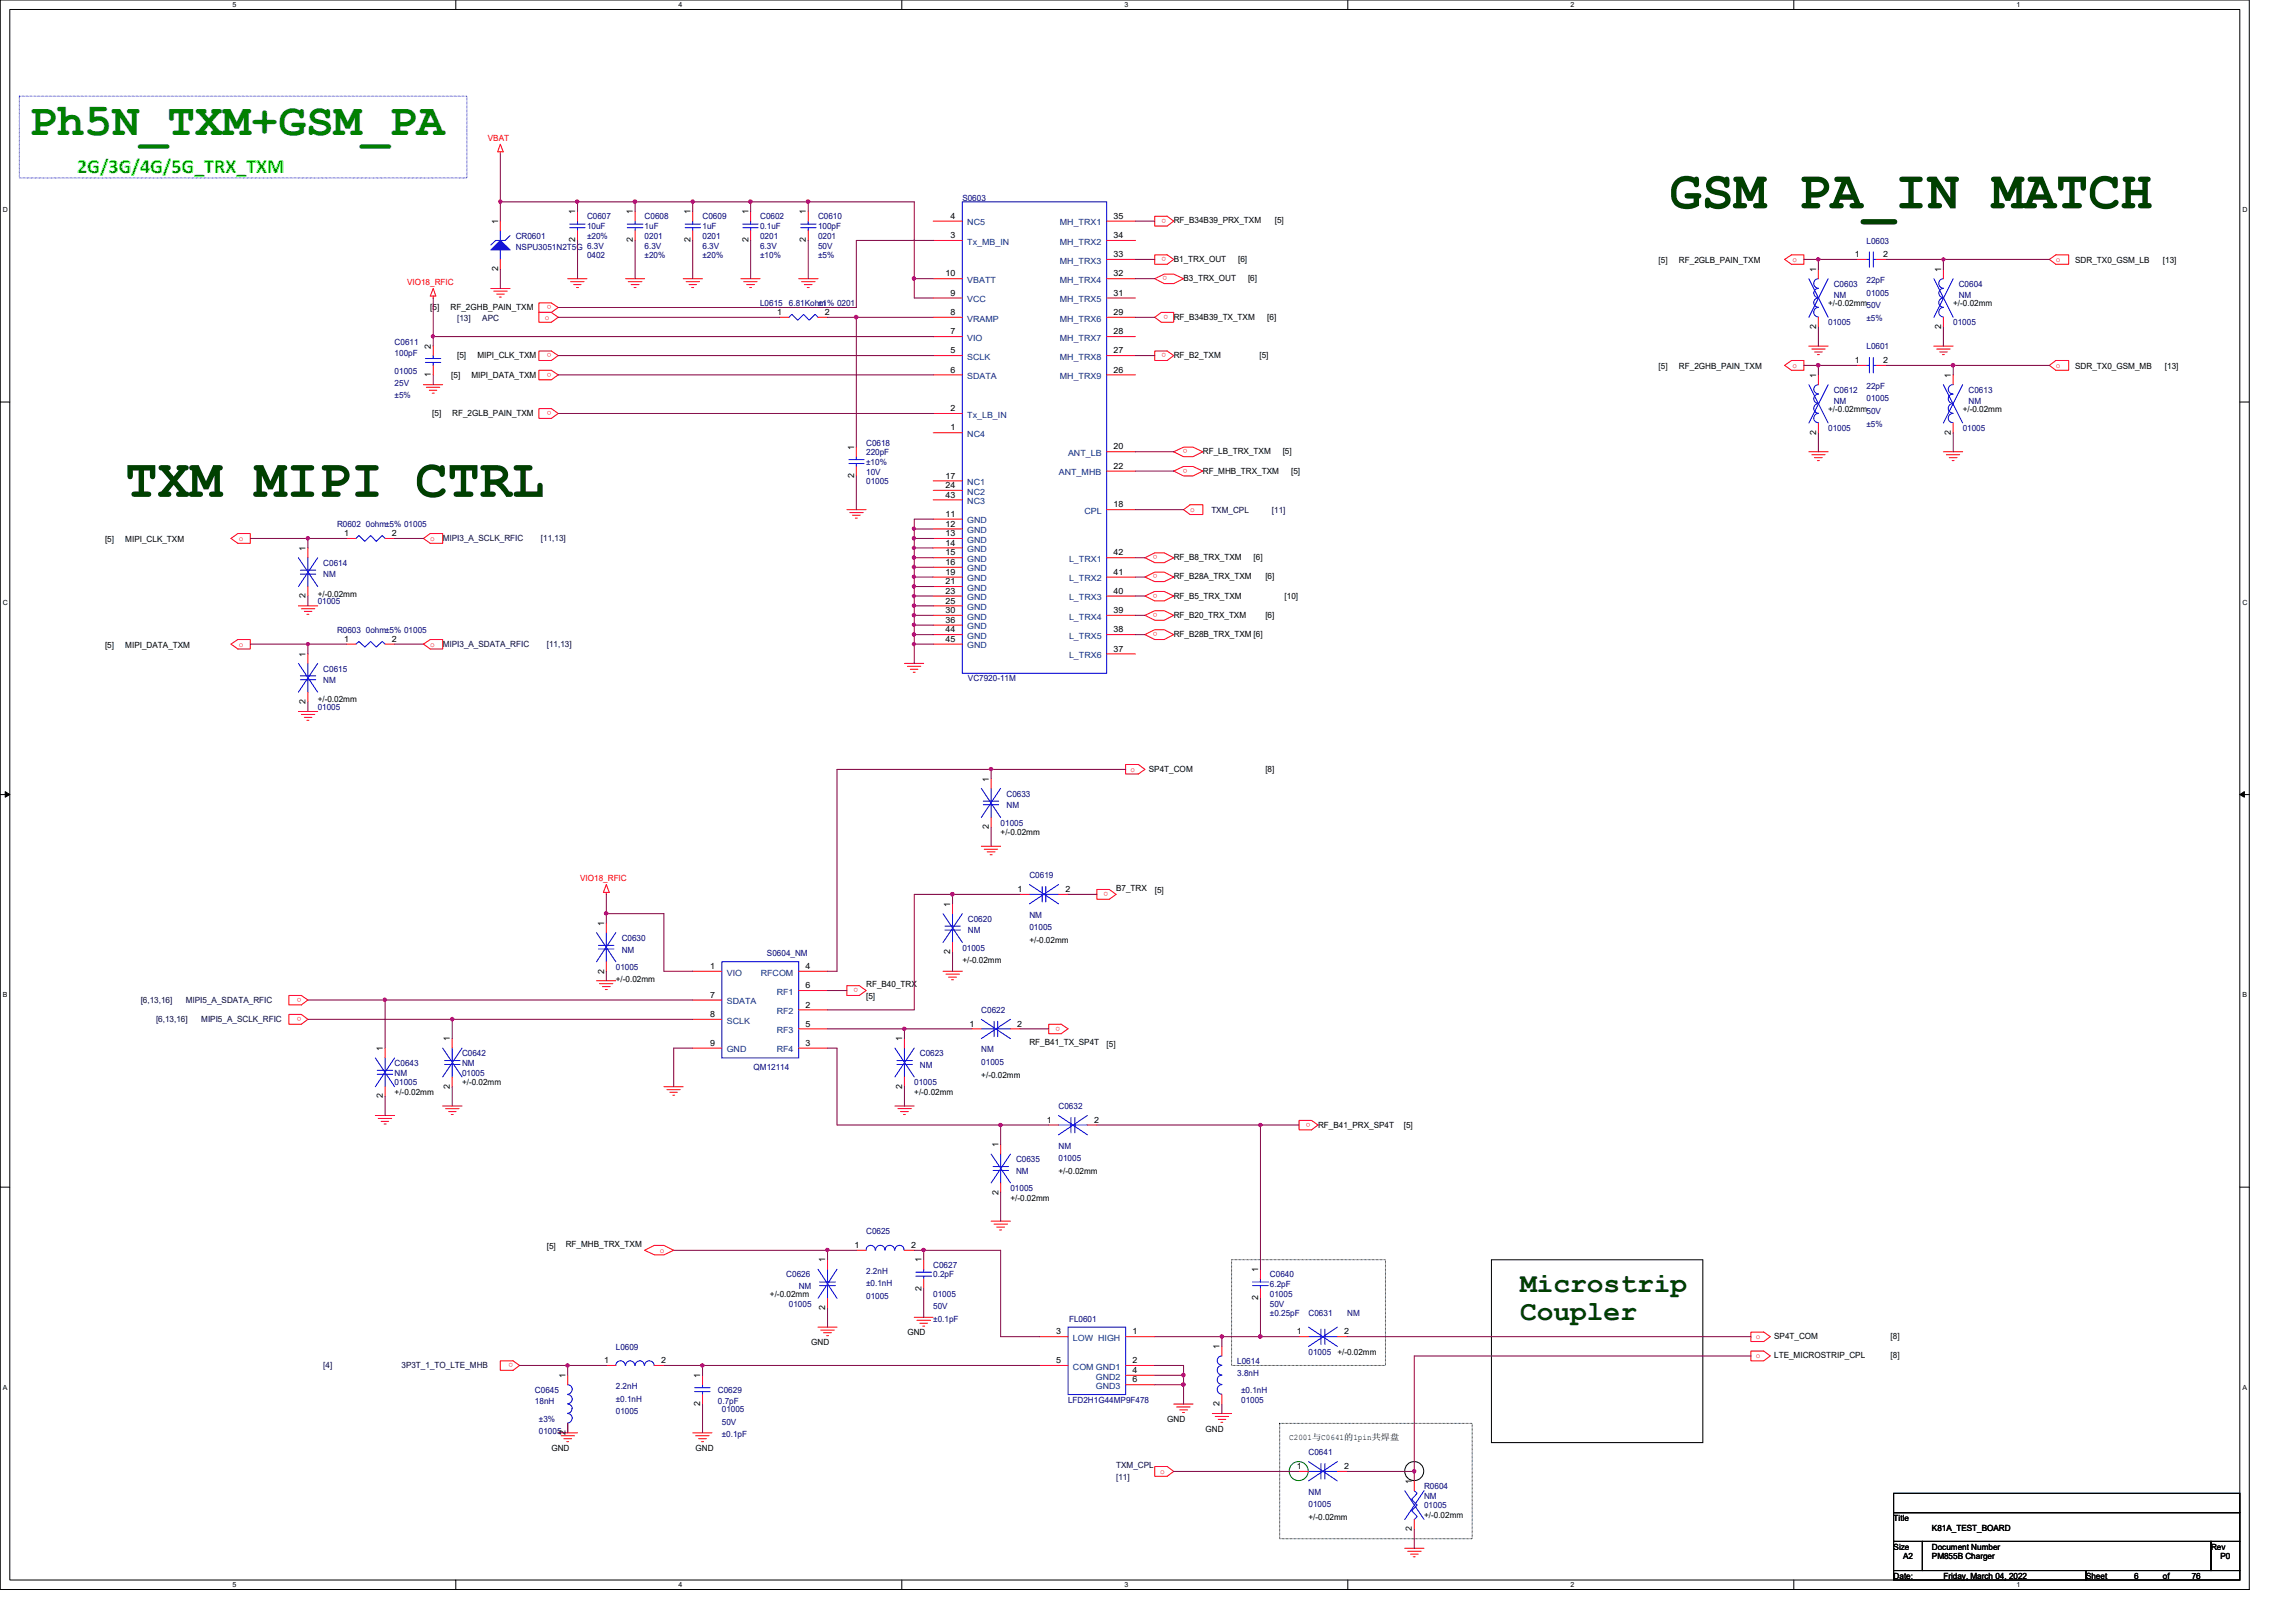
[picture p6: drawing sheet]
<svg xmlns="http://www.w3.org/2000/svg" width="297mm" height="210mm" viewBox="0 0 297 210" stroke-linecap="round" stroke-linejoin="round" font-family="sans-serif">
<defs><g id="words">
<g font-size="6.9" fill="#004000">
<text x="216" y="27">GSM PA_IN MATCH</text>
<text x="16.2" y="64.3">TXM MIPI CTRL</text>
</g>
<text font-size="6" fill="#008000" x="3.8" y="17.5">Ph5N_TXM+GSM_PA</text>
<g font-size="3.6" fill="#004000">
<text x="196.7" y="167.3">Microstrip</text>
<text x="196.7" y="170.9">Coupler</text>
</g>
<text font-size="2.6" fill="#0f0" x="10" y="22.4">2G/3G/4G/5G_TRX_TXM</text>
<g font-size="1.1" fill="#f00">
<text x="63.1" y="18.2">VBAT</text>
<text x="150.9" y="28.3" transform="rotate(180 150.9 28.3)">o</text>
<text x="150.9" y="33.3" transform="rotate(180 150.9 33.3)">o</text>
<text x="151" y="35.8" transform="rotate(180 151 35.8)">o</text>
<text x="231.9" y="33.9">o</text>
<text x="266" y="33.9">o</text>
<text x="52.7" y="36.9">VIO18_RFIC</text>
<text x="70.5" y="41.4">o</text>
<text x="71.3" y="39.5" transform="rotate(180 71.3 39.5)">o</text>
<text x="151.1" y="40.8" transform="rotate(180 151.1 40.8)">o</text>
<text x="71.3" y="45.7" transform="rotate(180 71.3 45.7)">o</text>
<text x="150.9" y="45.7" transform="rotate(180 150.9 45.7)">o</text>
<text x="231.9" y="47.6">o</text>
<text x="266" y="47.6">o</text>
<text x="71.3" y="48.2" transform="rotate(180 71.3 48.2)">o</text>
<text x="71.3" y="53.2" transform="rotate(180 71.3 53.2)">o</text>
<text x="153.6" y="58.2" transform="rotate(180 153.6 58.2)">o</text>
<text x="153.6" y="60.7" transform="rotate(180 153.6 60.7)">o</text>
<text x="30.9" y="70">o</text>
<text x="55.7" y="70">o</text>
<text x="149.7" y="71.9" transform="rotate(180 149.7 71.9)">o</text>
<text x="154" y="66.3">o</text>
<text x="149.7" y="74.3" transform="rotate(180 149.7 74.3)">o</text>
<text x="149.7" y="76.8" transform="rotate(180 149.7 76.8)">o</text>
<text x="30.9" y="83.7">o</text>
<text x="55.7" y="83.7">o</text>
<text x="149.7" y="79.3" transform="rotate(180 149.7 79.3)">o</text>
<text x="149.7" y="81.8" transform="rotate(180 149.7 81.8)">o</text>
<text x="146.3" y="99.9">o</text>
<text x="75.1" y="114">VIO18_RFIC</text>
<text x="143.4" y="115.4" transform="rotate(180 143.4 115.4)">o</text>
<text x="39" y="129.1" transform="rotate(180 39 129.1)">o</text>
<text x="39" y="131.6" transform="rotate(180 39 131.6)">o</text>
<text x="111" y="127.9" transform="rotate(180 111 127.9)">o</text>
<text x="137.2" y="132.8" transform="rotate(180 137.2 132.8)">o</text>
<text x="169.5" y="145.3" transform="rotate(180 169.5 145.3)">o</text>
<text x="85.4" y="162.1">o</text>
<text x="227.2" y="173.3">o</text>
<text x="66.4" y="176.4" transform="rotate(180 66.4 176.4)">o</text>
<text x="227.2" y="175.8">o</text>
<text x="150.1" y="190.7">o</text>
</g>
<g font-size="1.1">
<text x="64.4" y="29" transform="rotate(-90 64.4 29)">1</text>
<text x="74.4" y="27.7" transform="rotate(-90 74.4 27.7)">1</text>
<text x="81.9" y="27.7" transform="rotate(-90 81.9 27.7)">1</text>
<text x="89.3" y="27.7" transform="rotate(-90 89.3 27.7)">1</text>
<text x="96.8" y="27.7" transform="rotate(-90 96.8 27.7)">1</text>
<text x="104.3" y="27.7" transform="rotate(-90 104.3 27.7)">1</text>
<text x="123" y="28.3">4</text>
<text x="144.1" y="28.3">35</text>
<text x="151.8" y="28.9">RF_B34B39_PRX_TXM</text>
<text x="164.9" y="28.9">[5]</text>
<text x="64.4" y="35.1" transform="rotate(-90 64.4 35.1)">2</text>
<text x="74.4" y="31.4" transform="rotate(-90 74.4 31.4)">2</text>
<text x="81.9" y="31.4" transform="rotate(-90 81.9 31.4)">2</text>
<text x="89.3" y="31.4" transform="rotate(-90 89.3 31.4)">2</text>
<text x="96.8" y="31.4" transform="rotate(-90 96.8 31.4)">2</text>
<text x="104.3" y="31.4" transform="rotate(-90 104.3 31.4)">2</text>
<text x="122.3" y="35.8">10</text>
<text x="123" y="30.8">3</text>
<text x="144.1" y="30.8">34</text>
<text x="144.1" y="33.3">33</text>
<text x="144.1" y="35.8">32</text>
<text x="151.8" y="33.9">B1_TRX_OUT</text>
<text x="160.2" y="33.9">[6]</text>
<text x="214.6" y="34">[5]</text>
<text x="217.2" y="34">RF_2GLB_PAIN_TXM</text>
<text x="234.9" y="35.2" transform="rotate(-90 234.9 35.2)">1</text>
<text x="239.9" y="33.3">1</text>
<text x="243.6" y="33.3">2</text>
<text x="251.1" y="35.2" transform="rotate(-90 251.1 35.2)">1</text>
<text x="268.5" y="34">SDR_TX0_GSM_LB</text>
<text x="279.8" y="34">[13]</text>
<text x="55.7" y="40.1">[5]</text>
<text x="58.3" y="40.1">RF_2GHB_PAIN_TXM</text>
<text x="100.5" y="40.8">1</text>
<text x="106.7" y="40.8">2</text>
<text x="123" y="38.3">9</text>
<text x="123" y="40.8">8</text>
<text x="144.1" y="38.3">31</text>
<text x="144.1" y="40.8">29</text>
<text x="151.8" y="41.4">RF_B34B39_TX_TXM</text>
<text x="153.1" y="36.4">B3_TRX_OUT</text>
<text x="161.5" y="36.4">[6]</text>
<text x="164" y="41.4">[6]</text>
<text x="236.5" y="39.6">+/-0.02mm50V</text>
<text x="252.7" y="39.6">+/-0.02mm</text>
<text x="55.8" y="45.1" transform="rotate(-90 55.8 45.1)">2</text>
<text x="59.1" y="46.4">[5]</text>
<text x="61.8" y="46.4">MIPI_CLK_TXM</text>
<text x="123" y="45.7">5</text>
<text x="123" y="43.3">7</text>
<text x="144.1" y="43.3">28</text>
<text x="144.1" y="45.7">27</text>
<text x="151.8" y="46.4">RF_B2_TXM</text>
<text x="162.9" y="46.4">[5]</text>
<text x="214.6" y="47.7">[5]</text>
<text x="217.2" y="47.7">RF_2GHB_PAIN_TXM</text>
<text x="234.9" y="42.6" transform="rotate(-90 234.9 42.6)">2</text>
<text x="239.9" y="47">1</text>
<text x="243.6" y="47">2</text>
<text x="251.1" y="42.6" transform="rotate(-90 251.1 42.6)">2</text>
<text x="268.5" y="47.7">SDR_TX0_GSM_MB</text>
<text x="280.1" y="47.7">[13]</text>
<text x="55.8" y="48.8" transform="rotate(-90 55.8 48.8)">1</text>
<text x="55.9" y="53.8">[5]</text>
<text x="58.4" y="48.9">[5]</text>
<text x="58.5" y="53.8">RF_2GLB_PAIN_TXM</text>
<text x="61" y="48.9">MIPI_DATA_TXM</text>
<text x="123" y="53.2">2</text>
<text x="123" y="48.2">6</text>
<text x="144.1" y="48.2">26</text>
<text x="235" y="48.9" transform="rotate(-90 235 48.9)">1</text>
<text x="236.5" y="53.3">+/-0.02mm50V</text>
<text x="252.4" y="48.9" transform="rotate(-90 252.4 48.9)">1</text>
<text x="253.9" y="53.3">+/-0.02mm</text>
<text x="110.5" y="58.2" transform="rotate(-90 110.5 58.2)">1</text>
<text x="123" y="55.7">1</text>
<text x="144.1" y="58.2">20</text>
<text x="155.6" y="58.8">RF_LB_TRX_TXM</text>
<text x="165.9" y="58.8">[5]</text>
<text x="235" y="56.3" transform="rotate(-90 235 56.3)">2</text>
<text x="252.4" y="56.3" transform="rotate(-90 252.4 56.3)">2</text>
<text x="110.5" y="61.9" transform="rotate(-90 110.5 61.9)">2</text>
<text x="122.3" y="61.9">17</text>
<text x="122.3" y="63.2">24</text>
<text x="122.3" y="64.4">43</text>
<text x="144.1" y="60.7">22</text>
<text x="144.1" y="65.7">18</text>
<text x="155.6" y="61.3">RF_MHB_TRX_TXM</text>
<text x="167" y="61.3">[5]</text>
<text x="13.6" y="70.1">[5]</text>
<text x="16.2" y="70.1">MIPI_CLK_TXM</text>
<text x="39.5" y="71.3" transform="rotate(-90 39.5 71.3)">1</text>
<text x="44.5" y="69.4">1</text>
<text x="50.7" y="69.4">2</text>
<text x="122.3" y="68.2">12</text>
<text x="122.3" y="69.4">13</text>
<text x="122.3" y="70.6">14</text>
<text x="122.3" y="71.9">15</text>
<text x="122.3" y="66.9">11</text>
<text x="144.1" y="71.9">42</text>
<text x="39.5" y="77.4" transform="rotate(-90 39.5 77.4)">2</text>
<text x="41.1" y="77.2">+/-0.02mm</text>
<text x="122.3" y="73.1">16</text>
<text x="122.3" y="74.4">19</text>
<text x="122.3" y="75.6">21</text>
<text x="122.3" y="76.8">23</text>
<text x="144.1" y="74.4">41</text>
<text x="144.1" y="76.8">40</text>
<text x="151.8" y="72.5">RF_B8_TRX_TXM</text>
<text x="151.8" y="75">RF_B28A_TRX_TXM</text>
<text x="151.8" y="77.5">RF_B5_TRX_TXM</text>
<text x="162.2" y="72.5">[6]</text>
<text x="163.7" y="75">[6]</text>
<text x="166.2" y="77.5">[10]</text>
<text x="13.6" y="83.8">[5]</text>
<text x="16.2" y="83.8">MIPI_DATA_TXM</text>
<text x="44.5" y="83.1">1</text>
<text x="50.7" y="83.1">2</text>
<text x="122.3" y="78.1">25</text>
<text x="122.3" y="79.3">30</text>
<text x="122.3" y="80.6">36</text>
<text x="122.3" y="81.8">44</text>
<text x="122.3" y="83.1">45</text>
<text x="144.1" y="79.3">39</text>
<text x="144.1" y="81.8">38</text>
<text x="151.8" y="80">RF_B20_TRX_TXM</text>
<text x="151.8" y="82.4">RF_B28B_TRX_TXM [6]</text>
<text x="163.7" y="80">[6]</text>
<text x="39.5" y="85" transform="rotate(-90 39.5 85)">1</text>
<text x="144.1" y="84.3">37</text>
<text x="39.5" y="91.1" transform="rotate(-90 39.5 91.1)">2</text>
<text x="41.1" y="90.9">+/-0.02mm</text>
<text x="127.9" y="101.1" transform="rotate(-90 127.9 101.1)">1</text>
<text x="148.6" y="99.9">SP4T_COM</text>
<text x="163.7" y="99.9">[8]</text>
<text x="127.9" y="107.3" transform="rotate(-90 127.9 107.3)">2</text>
<text x="129.5" y="108.1">+/-0.02mm</text>
<text x="78.1" y="119.8" transform="rotate(-90 78.1 119.8)">1</text>
<text x="122.9" y="117.3" transform="rotate(-90 122.9 117.3)">1</text>
<text x="131.7" y="115.4">1</text>
<text x="137.8" y="115.4">2</text>
<text x="144.4" y="115.3">B7_TRX</text>
<text x="149.4" y="115.5">[5]</text>
<text x="78.1" y="126" transform="rotate(-90 78.1 126)">2</text>
<text x="91.9" y="125.4">1</text>
<text x="104.2" y="125.4">4</text>
<text x="122.9" y="123.5" transform="rotate(-90 122.9 123.5)">2</text>
<text x="124.5" y="124.6">+/-0.02mm</text>
<text x="133.2" y="122">+/-0.02mm</text>
<text x="79.7" y="127.1">+/-0.02mm</text>
<text x="91.9" y="129.1">7</text>
<text x="91.9" y="131.6">8</text>
<text x="104.2" y="130.4">2</text>
<text x="104.2" y="127.9">6</text>
<text x="112.1" y="127.8">RF_B40_TRX</text>
<text x="112.1" y="129.2">[5]</text>
<text x="49.5" y="136" transform="rotate(-90 49.5 136)">1</text>
<text x="58.2" y="134.7" transform="rotate(-90 58.2 134.7)">1</text>
<text x="91.9" y="135.3">9</text>
<text x="104.2" y="135.3">3</text>
<text x="104.2" y="132.8">5</text>
<text x="116.7" y="134.7" transform="rotate(-90 116.7 134.7)">1</text>
<text x="125.4" y="132.8">1</text>
<text x="131.6" y="132.8">2</text>
<text x="133.2" y="135.2">RF_B41_TX_SP4T</text>
<text x="143.2" y="135.5">[5]</text>
<text x="49.5" y="142.2" transform="rotate(-90 49.5 142.2)">2</text>
<text x="51.1" y="141.7">+/-0.02mm</text>
<text x="58.2" y="140.9" transform="rotate(-90 58.2 140.9)">2</text>
<text x="59.8" y="140.4">+/-0.02mm</text>
<text x="116.7" y="140.9" transform="rotate(-90 116.7 140.9)">2</text>
<text x="118.3" y="141.7">+/-0.02mm</text>
<text x="127" y="139.4">+/-0.02mm</text>
<text x="129.2" y="148.5" transform="rotate(-90 129.2 148.5)">1</text>
<text x="135.4" y="145.3">1</text>
<text x="141.6" y="145.3">2</text>
<text x="170.5" y="145.9">RF_B41_PRX_SP4T</text>
<text x="181.6" y="145.9">[5]</text>
<text x="129.2" y="154.6" transform="rotate(-90 129.2 154.6)">2</text>
<text x="130.7" y="155.4">+/-0.02mm</text>
<text x="136.9" y="151.9">+/-0.02mm</text>
<text x="70.7" y="161.6">[5]</text>
<text x="73.2" y="161.3">RF_MHB_TRX_TXM</text>
<text x="110.5" y="161.5">1</text>
<text x="117.9" y="161.5">2</text>
<text x="99.6" y="167.8">+/-0.02mm</text>
<text x="106.8" y="163.4" transform="rotate(-90 106.8 163.4)">1</text>
<text x="119.2" y="167.1" transform="rotate(-90 119.2 167.1)">2</text>
<text x="119.2" y="163.4" transform="rotate(-90 119.2 163.4)">1</text>
<text x="162.8" y="164.6" transform="rotate(-90 162.8 164.6)">1</text>
<text x="106.8" y="169.5" transform="rotate(-90 106.8 169.5)">2</text>
<text x="117.4" y="172.8">GND</text>
<text x="136.7" y="172.7">3</text>
<text x="146.5" y="172.7">1</text>
<text x="162.8" y="168.3" transform="rotate(-90 162.8 168.3)">2</text>
<text x="167.8" y="172.7">1</text>
<text x="173.9" y="172.7">2</text>
<text x="229.5" y="173.3">SP4T_COM</text>
<text x="244.6" y="173.3">[8]</text>
<text x="73.2" y="178.3" transform="rotate(-90 73.2 178.3)">1</text>
<text x="78.1" y="176.4">1</text>
<text x="85.6" y="176.4">2</text>
<text x="90.6" y="178.3" transform="rotate(-90 90.6 178.3)">1</text>
<text x="104.9" y="174">GND</text>
<text x="136.7" y="176.4">5</text>
<text x="146.5" y="176.4">2</text>
<text x="146.5" y="177.7">4</text>
<text x="146.5" y="178.9">6</text>
<text x="157.8" y="174.6" transform="rotate(-90 157.8 174.6)">1</text>
<text x="173" y="175.3">+/-0.02mm</text>
<text x="229.5" y="175.8">LTE_MICROSTRIP_CPL</text>
<text x="244.6" y="175.8">[8]</text>
<text x="73.2" y="185.7" transform="rotate(-90 73.2 185.7)">2</text>
<text x="90.6" y="182" transform="rotate(-90 90.6 182)">2</text>
<text x="151" y="184">GND</text>
<text x="156" y="185.3">GND</text>
<text x="157.8" y="182" transform="rotate(-90 157.8 182)">2</text>
<text x="71.3" y="187.7">GND</text>
<text x="90" y="187.7">GND</text>
<text x="166.8" y="186.4">C2001与C0641的1pin共共共</text>
<text x="167.8" y="190.1">1</text>
<text x="173.9" y="190.1">2</text>
<text x="169.3" y="196.7">+/-0.02mm</text>
<text x="182.7" y="192" transform="rotate(-90 182.7 192)">1</text>
<text x="184.2" y="196.4">+/-0.02mm</text>
<text x="245" y="196.8">Title</text>
<text x="182.7" y="198.2" transform="rotate(-90 182.7 198.2)">2</text>
<text x="245" y="200.5">Size</text>
<text x="246.2" y="201.8">A2</text>
<text x="249.9" y="200.5">Document Number</text>
<text x="249.9" y="201.8">PM855B Charger</text>
<text x="249.9" y="198.1">K81A_TEST_BOARD</text>
<text x="286" y="200.5">Rev</text>
<text x="287.3" y="201.8">P0</text>
<text x="245" y="204.3">Date:</text>
<text x="251.4" y="204.3">Friday, March 04, 2022</text>
<text x="269.9" y="204.3">Sheet</text>
<text x="276.1" y="204.3">6</text>
<text x="279.8" y="204.3">of</text>
<text x="283.5" y="204.3">76</text>
</g>
<g font-size="1.1" fill="#000080">
<text x="75.9" y="28.4">C0607</text>
<text x="75.9" y="29.7">10uF</text>
<text x="83.4" y="28.4">C0608</text>
<text x="83.4" y="29.7">1uF</text>
<text x="90.9" y="28.4">C0609</text>
<text x="90.9" y="29.7">1uF</text>
<text x="98.3" y="28.4">C0602</text>
<text x="98.3" y="29.7">0.1uF</text>
<text x="105.8" y="28.4">C0610</text>
<text x="105.8" y="29.7">100pF</text>
<text x="124.5" y="25.9">S0603</text>
<text x="66.7" y="30.9">CR0601</text>
<text x="66.7" y="32.4">NSPU3051N2T5G 6.3V</text>
<text x="75.9" y="33.4">0402</text>
<text x="75.9" y="30.9">±20%</text>
<text x="83.4" y="30.9">0201</text>
<text x="83.4" y="32.2">6.3V</text>
<text x="83.4" y="33.4">±20%</text>
<text x="90.9" y="30.9">0201</text>
<text x="90.9" y="32.2">6.3V</text>
<text x="90.9" y="33.4">±20%</text>
<text x="98.3" y="30.9">0201</text>
<text x="98.3" y="32.2">6.3V</text>
<text x="98.3" y="33.4">±10%</text>
<text x="105.8" y="30.9">0201</text>
<text x="105.8" y="32.2">50V</text>
<text x="105.8" y="33.4">±5%</text>
<text x="241.5" y="31.5">L0603</text>
<text x="98.3" y="39.6">L0615</text>
<text x="102.1" y="39.6">6.81Kohm</text>
<text x="105.8" y="39.6">±1% 0201</text>
<text x="237.2" y="37.1">C0603</text>
<text x="237.2" y="38.6">NM</text>
<text x="241.5" y="36.6">22pF</text>
<text x="241.5" y="38.3">01005</text>
<text x="241.5" y="41.5">±5%</text>
<text x="253.4" y="37.1">C0604</text>
<text x="253.4" y="38.6">NM</text>
<text x="51.1" y="44.6">C0611</text>
<text x="51.1" y="46.1">100pF</text>
<text x="236.5" y="42.1">01005</text>
<text x="241.5" y="45.2">L0601</text>
<text x="252.7" y="42.1">01005</text>
<text x="51.1" y="48.3">01005</text>
<text x="51.1" y="50">25V</text>
<text x="51.1" y="51.6">±5%</text>
<text x="237.2" y="50.8">C0612</text>
<text x="237.2" y="52.3">NM</text>
<text x="241.5" y="50.3">22pF</text>
<text x="241.5" y="51.9">01005</text>
<text x="254.7" y="50.8">C0613</text>
<text x="254.7" y="52.3">NM</text>
<text x="112.1" y="57.7">C0618</text>
<text x="112.1" y="58.9">220pF</text>
<text x="236.5" y="55.8">01005</text>
<text x="241.5" y="55.2">±5%</text>
<text x="253.9" y="55.8">01005</text>
<text x="112.1" y="62.7">01005</text>
<text x="112.1" y="61.4">10V</text>
<text x="112.1" y="60.2">±10%</text>
<text x="43.6" y="68.2">R0602 0ohm±5% 01005</text>
<text x="41.8" y="73.2">C0614</text>
<text x="41.8" y="74.7">NM</text>
<text x="41.1" y="78.2">01005</text>
<text x="43.6" y="82">R0603 0ohm±5% 01005</text>
<text x="41.8" y="86.9">C0615</text>
<text x="41.8" y="88.4">NM</text>
<text x="125.2" y="88.2">VC7920-11M</text>
<text x="41.1" y="91.9">01005</text>
<text x="129.5" y="106.8">01005</text>
<text x="130.2" y="103.1">C0633</text>
<text x="130.2" y="104.6">NM</text>
<text x="133.2" y="113.7">C0619</text>
<text x="125.2" y="119.3">C0620</text>
<text x="133.2" y="118.8">NM</text>
<text x="79.7" y="125.5">01005</text>
<text x="80.4" y="121.8">C0630</text>
<text x="80.4" y="123.3">NM</text>
<text x="99.2" y="123.7">S0604_NM</text>
<text x="124.5" y="123">01005</text>
<text x="125.2" y="120.8">NM</text>
<text x="133.2" y="120.4">01005</text>
<text x="127" y="131.1">C0622</text>
<text x="51.1" y="138">C0643</text>
<text x="59.8" y="136.7">C0642</text>
<text x="59.8" y="138">NM</text>
<text x="119" y="136.7">C0623</text>
<text x="127" y="136.2">NM</text>
<text x="127" y="137.8">01005</text>
<text x="51.1" y="139.2">NM</text>
<text x="51.1" y="140.4">01005</text>
<text x="59.8" y="139.2">01005</text>
<text x="97.5" y="138.4">QM12114</text>
<text x="118.3" y="140.4">01005</text>
<text x="119" y="138.2">NM</text>
<text x="136.9" y="143.6">C0632</text>
<text x="136.9" y="148.6">NM</text>
<text x="130.7" y="154.1">01005</text>
<text x="131.4" y="150.4">C0635</text>
<text x="131.4" y="151.9">NM</text>
<text x="136.9" y="150.3">01005</text>
<text x="112.1" y="159.7">C0625</text>
<text x="101.7" y="165.3">C0626</text>
<text x="103.3" y="166.8">NM</text>
<text x="112.1" y="164.8">2.2nH</text>
<text x="112.1" y="166.5">±0.1nH</text>
<text x="120.7" y="164.1">C0627</text>
<text x="120.7" y="165.3">0.2pF</text>
<text x="120.7" y="167.8">01005</text>
<text x="164.3" y="165.3">C0640</text>
<text x="164.3" y="166.6">6.2pF</text>
<text x="164.3" y="167.8">01005</text>
<text x="102.1" y="169.1">01005</text>
<text x="112.1" y="168.1">01005</text>
<text x="120.7" y="169.4">50V</text>
<text x="120.7" y="171.1">±0.1pF</text>
<text x="138.3" y="171.1">FL0601</text>
<text x="164.3" y="169.1">50V</text>
<text x="164.3" y="170.3">±0.25pF</text>
<text x="169.3" y="170.3">C0631</text>
<text x="174.3" y="170.3">NM</text>
<text x="79.7" y="174.7">L0609</text>
<text x="79.7" y="179.8">2.2nH</text>
<text x="160.1" y="176.5">L0614</text>
<text x="160.1" y="178">3.8nH</text>
<text x="169.3" y="175.3">01005</text>
<text x="69.2" y="180.3">C0645</text>
<text x="69.2" y="181.7">18nH</text>
<text x="69.7" y="184">±3%</text>
<text x="69.7" y="185.6">01005</text>
<text x="79.7" y="181.4">±0.1nH</text>
<text x="79.7" y="183">01005</text>
<text x="92.9" y="180.3">C0629</text>
<text x="92.9" y="181.7">0.7pF</text>
<text x="93.4" y="182.8">01005</text>
<text x="93.4" y="184.4">50V</text>
<text x="93.4" y="186">±0.1pF</text>
<text x="138.2" y="181.5">LFD2H1G44MP9F478</text>
<text x="160.6" y="180.3">±0.1nH</text>
<text x="160.6" y="181.5">01005</text>
<text x="169.3" y="188.3">C0641</text>
<text x="169.3" y="193.5">NM</text>
<text x="169.3" y="195.1">01005</text>
<text x="184.2" y="192.7">R0604</text>
<text x="184.2" y="194">NM</text>
<text x="184.2" y="195.2">01005</text>
</g>
<g font-size="1.1" fill="#004080">
<text x="125.1" y="29.2">NC5</text>
<text x="137.1" y="29.2">MH_TRX1</text>
<text x="125.1" y="31.7">Tx_MB_IN</text>
<text x="137.1" y="31.7">MH_TRX2</text>
<text x="137.1" y="34.1">MH_TRX3</text>
<text x="125.1" y="36.6">VBATT</text>
<text x="125.1" y="39.1">VCC</text>
<text x="125.1" y="41.6">VRAMP</text>
<text x="137.1" y="36.6">MH_TRX4</text>
<text x="137.1" y="39.1">MH_TRX5</text>
<text x="137.1" y="41.6">MH_TRX6</text>
<text x="125.1" y="46.6">SCLK</text>
<text x="125.1" y="44.1">VIO</text>
<text x="137.1" y="44.1">MH_TRX7</text>
<text x="137.1" y="46.6">MH_TRX8</text>
<text x="125.1" y="49.1">SDATA</text>
<text x="137.1" y="49.1">MH_TRX9</text>
<text x="125.1" y="54.1">Tx_LB_IN</text>
<text x="125.1" y="56.6">NC4</text>
<text x="138.2" y="59">ANT_LB</text>
<text x="125.1" y="62.8">NC1</text>
<text x="125.1" y="64">NC2</text>
<text x="125.1" y="65.2">NC3</text>
<text x="137" y="61.5">ANT_MHB</text>
<text x="125.1" y="69">GND</text>
<text x="125.1" y="70.2">GND</text>
<text x="125.1" y="71.5">GND</text>
<text x="125.1" y="67.7">GND</text>
<text x="140.3" y="66.5">CPL</text>
<text x="125.1" y="72.7">GND</text>
<text x="125.1" y="74">GND</text>
<text x="125.1" y="75.2">GND</text>
<text x="125.1" y="76.5">GND</text>
<text x="125.1" y="77.7">GND</text>
<text x="138.3" y="72.7">L_TRX1</text>
<text x="138.3" y="75.2">L_TRX2</text>
<text x="138.3" y="77.7">L_TRX3</text>
<text x="125.1" y="79">GND</text>
<text x="125.1" y="80.2">GND</text>
<text x="125.1" y="81.4">GND</text>
<text x="125.1" y="82.7">GND</text>
<text x="125.1" y="83.9">GND</text>
<text x="138.3" y="80.2">L_TRX4</text>
<text x="138.3" y="82.7">L_TRX5</text>
<text x="138.3" y="85.2">L_TRX6</text>
<text x="94" y="126.2">VIO</text>
<text x="94" y="130">SDATA</text>
<text x="98.4" y="126.2">RFCOM</text>
<text x="100.5" y="131.2">RF2</text>
<text x="100.5" y="128.7">RF1</text>
<text x="94" y="132.5">SCLK</text>
<text x="94" y="136.2">GND</text>
<text x="100.5" y="136.2">RF4</text>
<text x="100.5" y="133.7">RF3</text>
<text x="138.8" y="173.5">LOW HIGH</text>
<text x="138.8" y="177.3">COM GND1</text>
<text x="141.8" y="178.5">GND2</text>
<text x="141.8" y="179.8">GND3</text>
</g>
<g font-size="1.1" fill="#000040">
<text x="59.1" y="41.5">[13]</text>
<text x="62.4" y="41.5">APC</text>
<text x="57.3" y="70">MIPI3_A_SCLK_RFIC</text>
<text x="70" y="70">[11,13]</text>
<text x="156.7" y="66.4">TXM_CPL</text>
<text x="164.5" y="66.4">[11]</text>
<text x="57.3" y="83.7">MIPI3_A_SDATA_RFIC</text>
<text x="70.7" y="83.7">[11,13]</text>
<text x="18.2" y="129.8">[6,13,16]</text>
<text x="24" y="129.8">MIPI5_A_SDATA_RFIC</text>
<text x="20.2" y="132.2">[6,13,16]</text>
<text x="26" y="132.2">MIPI5_A_SCLK_RFIC</text>
<text x="41.8" y="177">[4]</text>
<text x="51.9" y="177">3P3T_1_TO_LTE_MHB</text>
<text x="144.4" y="190">TXM_CPL</text>
<text x="144.4" y="191.5">[11]</text>
</g>
<g font-size=".9">
<text x="30.1" y=".9">5</text>
<text x="87.8" y=".9">4</text>
<text x="145.5" y=".9">3</text>
<text x="203.2" y=".9">2</text>
<text x="260.9" y=".9">1</text>
<text x=".4" y="27.4">D</text>
<text x="290.1" y="27.4">D</text>
<text x=".4" y="78.2">C</text>
<text x="290.1" y="78.2">C</text>
<text x=".4" y="129">B</text>
<text x="290.1" y="129">B</text>
<text x=".4" y="179.8">A</text>
<text x="290.1" y="179.8">A</text>
<text x="30.1" y="205.4">5</text>
<text x="87.8" y="205.4">4</text>
<text x="145.5" y="205.4">3</text>
<text x="203.2" y="205.4">2</text>
<text x="260.9" y="205.4">1</text>
</g>
</g></defs>
<path d="M0 0h291v205.7h-291zM1.3 1.2h288.5v203.3h-288.5z" fill="none" stroke="#000" stroke-width=".13"/>
<g fill="#fff">
<path d="M30.1 .1h.5v1h-.5z"/>
<path d="M30.1 204.6h.5v1h-.5z"/>
</g>
<path d="M59 0v1.2M59 204.5v1.2" fill="none" stroke="#000" stroke-width=".13"/>
<g fill="#fff">
<path d="M87.8 .1h.5v1h-.5z"/>
<path d="M87.8 204.6h.5v1h-.5z"/>
</g>
<path d="M116.7 0v1.2M116.7 204.5v1.2" fill="none" stroke="#000" stroke-width=".13"/>
<g fill="#fff">
<path d="M145.5 .1h.5v1h-.5z"/>
<path d="M145.5 204.6h.5v1h-.5z"/>
</g>
<path d="M174.4 0v1.2M174.4 204.5v1.2" fill="none" stroke="#000" stroke-width=".13"/>
<g fill="#fff">
<path d="M203.2 .1h.5v1h-.5z"/>
<path d="M203.2 204.6h.5v1h-.5z"/>
</g>
<path d="M232.1 0v1.2M232.1 204.5v1.2" fill="none" stroke="#000" stroke-width=".13"/>
<g fill="#fff">
<path d="M260.9 .1h.5v1h-.5z"/>
<path d="M260.9 204.6h.5v1h-.5z"/>
<path d="M.4 26.6h.6v1h-.6z"/>
<path d="M290.1 26.6h.6v1h-.6z"/>
<path d="M.4 77.4h.6v1h-.6z"/>
<path d="M290.1 77.4h.6v1h-.6z"/>
</g>
<path d="M0 52h1.3M289.8 52h1.2" fill="none" stroke="#000" stroke-width=".13"/>
<g fill="#fff">
<path d="M.4 128.2h.6v1h-.6z"/>
<path d="M290.1 128.2h.6v1h-.6z"/>
</g>
<path d="M0 102.8h1.3M.7 102.4l.6 .4-.6 .4zM289.8 102.8h1.2M289.8 102.8l.6-.4v.8z" fill="none" stroke="#000" stroke-width=".13"/>
<path d="M.7 102.4l.6 .4-.6 .4zM289.8 102.8l.6-.4v.8z" fill="#000"/>
<g fill="#fff">
<path d="M.4 179h.5v1h-.5z"/>
<path d="M290.1 179h.6v1h-.6z"/>
</g>
<g fill="none" stroke="#000" stroke-width=".13">
<path d="M0 153.6h1.3M289.8 153.6h1.2M159.3 163h19.9v13.7h-19.9zM193 163h27.3v23.7h-27.3zM165.6 184.2h24.9v14.9h-24.9zM245 193.3h44.8v2.5h-44.8zM245 195.8h44.8v3.7h-44.8zM245 199.5h3.7v3.7h-3.7zM248.7 199.5h37.3v3.7h-37.3zM286 199.5h3.8v3.7h-3.8zM245 203.2h24.9v1.3h-24.9zM269.9 203.2h19.9v1.3h-19.9z"/>
<circle cx="183" cy="190.4" r="1.23"/>
</g>
<g fill="none" stroke="#00f" stroke-width=".13">
<path d="M2.5 12.4h57.9v10.6h-57.9zM73.7 29h2M73.7 29.5h2M74.7 28.6v.4M74.7 29.5v.3M81.1 29h2.1M81.1 29.5h2.1M82.2 28.6v.4M82.2 29.5v.3M88.6 29h2M88.6 29.5h2M89.6 28.6v.4"/>
<path d="M89.6 29.5v.3M124.5 26.1h18.7v61h-18.7zM234 36.1l2.5 5M235.2 36.1a.61 .61 0 0 0-.5 .6 .61 .61 0 0 0 .5 .6M235.2 37.3a.59 .59 0 0 0-.5 .6 .59 .59 0 0 0 .5 .6M235.2 38.6a.59 .59 0 0 0-.5 .6 .59 .59 0 0 0 .5 .6M235.2 39.8a.61 .61 0 0 0-.5 .6 .61 .61 0 0 0 .5 .6M236.5 36.1l-2.5 5M241.5 33.6h.4M241.9 32.6v2M242.4 32.6v2M242.4 33.6h.3"/>
<path d="M234 49.8l2.5 4.9M235.2 49.8a.59 .59 0 0 0-.5 .6 .59 .59 0 0 0 .5 .6M235.2 51a.59 .59 0 0 0-.5 .6 .59 .59 0 0 0 .5 .6M235.2 52.2a.61 .61 0 0 0-.5 .7 .61 .61 0 0 0 .5 .6M235.2 53.5a.59 .59 0 0 0-.5 .6 .59 .59 0 0 0 .5 .6M236.5 49.8l-2.5 4.9M241.5 47.3h.3M241.8 46.3v2M242.4 46.3v2M242.4 47.3h.3M251.4 49.8l2.5 4.9M252.7 49.8a.59 .59 0 0 0-.7 .6 .59 .59 0 0 0 .6 .6"/>
<path d="M252.7 51a.59 .59 0 0 0-.7 .6 .59 .59 0 0 0 .6 .6M252.7 52.2a.61 .61 0 0 0-.6 .6 .61 .61 0 0 0 .5 .7M252.7 53.5a.59 .59 0 0 0-.7 .6 .59 .59 0 0 0 .6 .6M253.9 49.8l-2.5 4.9M38.6 72.2l2.5 3.7M38.9 73.8h1.9M38.9 74.3h1.9M39.8 72.2v1.6M39.8 74.3v1.6M41.1 72.2l-2.5 3.7M46.1 69.7l.3-.4 .8 .8 .8-.8 .7 .8 .7-.8 .4 .4M38.6 85.9l2.5 3.7"/>
<path d="M38.9 87.5h1.9M38.9 88h1.9M39.8 85.9v1.6M39.8 88v1.6M41.1 85.9l-2.5 3.7M46.1 83.4l.3-.4 .8 .7 .8-.7 .7 .7 .7-.7 .4 .4M122 118.2l2.5 3.8M122.3 119.8h1.9M123.2 118.2v1.6M124.5 118.2l-2.5 3.8M127 102l2.5 3.8M127.2 103.7h2"/>
<path d="M127.2 104.1h2M128.2 102v1.7M128.2 104.1v1.7M129.5 102l-2.5 3.8M133.2 115.7h1.6M133.2 114.5l3.7 2.5M134.8 114.7v2M135.3 114.7v2M135.3 115.7h1.6M136.9 114.5l-3.7 2.5M48.6 136.9l2.5 3.7M48.8 138.5h2"/>
<path d="M48.8 139h2M49.8 136.9v1.6M49.8 139v1.6M51.1 136.9l-2.5 3.7M57.3 135.6l2.5 3.8M57.5 137.2h2M57.5 137.8h2M58.5 135.6v1.6M58.5 137.8v1.6M59.8 135.6l-2.5 3.8M93.4 124.5h9.9v12.4h-9.9zM115.8 135.6l2.5 3.8"/>
<path d="M116 137.2h2M116 137.8h2M117 135.6v1.6M117 137.8v1.6M118.3 135.6l-2.5 3.8M122.3 120.4h1.9M123.2 120.4v1.6M127 133.1h1.6M127 131.9l3.7 2.5M128.6 132.2v2M129.1 132.2v2M129.1 133.1h1.6"/>
<path d="M130.7 131.9l-3.7 2.5M128.2 149.4l2.5 3.7M128.5 151h2M128.5 151.5h2M129.5 149.4v1.6M129.5 151.5v1.6M130.7 149.4l-2.5 3.7M136.9 144.4l3.8 2.5M136.9 145.6h1.7M138.6 144.6v2M139.1 144.6v2M139.1 145.6h1.6"/>
<path d="M140.7 144.4l-3.8 2.5M113.2 161.8a.57 .57 0 0 0-.6-.6 .57 .57 0 0 0-.5 .6M114.4 161.8a.57 .57 0 0 0-.6-.6 .57 .57 0 0 0-.5 .6M115.7 161.8a.59 .59 0 0 0-.6-.6 .59 .59 0 0 0-.6 .6M116.9 161.8a.57 .57 0 0 0-.6-.6 .57 .57 0 0 0-.5 .6M162 165.9h2.1M162 166.4h2.1M163.1 165.5v.4M163.1 166.4v.4M169.3 173h1.6M169.3 171.7l3.7 2.5M170.9 172v2"/>
<path d="M171.4 172v2M171.4 173h1.6M173 171.7l-3.7 2.5M169.3 190.4h1.6M169.3 189.1l3.7 2.5M170.9 189.4v2M171.4 189.4v2M171.4 190.4h1.6M173 189.1l-3.7 2.5"/>
</g>
<circle cx="168" cy="190.4" r="1.23" fill="none" stroke="#008000" stroke-width=".13"/>
<g fill="none" stroke="#f00" stroke-width=".13">
<path d="M64.7 19.6v.3M64.7 18.7l.4 .9h-.7zM56 37.3l.4 1h-.7zM56 38.3v.3M63.5 37.3h2.5M63.9 37.7h1.7M64.3 38.1h.9M64.6 38.4h.3M69.7 39.2h1.6l.9 .6-.9 .6h-1.6zM73.4 36.1h2.5M73.8 36.4h1.8M74.2 36.8h1"/>
<path d="M74.6 37.2h.2M74.7 27.3v1.3M74.7 29.8v1.3M80.9 36.1h2.5M81.3 36.4h1.8M81.7 36.8h1M82 37.2h.3M82.2 27.3v1.3M82.2 29.8v1.3M88.4 36.1h2.5M88.8 36.4h1.7M89.2 36.8h.9"/>
<path d="M89.5 37.2h.2M89.6 27.3v1.3M89.6 29.8v1.3M95.8 36.1h2.5M96.2 36.4h1.8M96.6 36.8h1M97 37.2h.2M103.3 36.1h2.5M103.7 36.4h1.7M104.1 36.8h1M104.4 37.2h.3M120.7 36.1h3.8"/>
<path d="M120.7 31.1h3.8M120.7 28.6h3.8M120.7 38.6h3.8M143.2 36.1h3.7M143.2 31.1h3.7M143.2 28.6h3.7M143.2 33.6h3.7M143.2 38.6h3.7M149.4 28h1.6l.8 .6-.8 .7h-1.6zM149.4 33h1.6l.8 .6-.8 .6h-1.6zM149.4 36.1l1.2-.6h1.2l1.3 .6-1.3 .6h-1.2zM230.9 33.6l.9-.6h1.6v1.2h-1.6z"/>
<path d="M235.2 34.8v1.3M240.2 33.6h1.3M242.7 33.6h1.3M265.1 33.6l.9-.6h1.6v1.2h-1.6zM54.8 49.8h2.5M55.2 50.1h1.7M55.5 50.5h1M55.9 50.9h.3M69.7 40.4h1.6l.9 .7-.9 .6h-1.6zM69.7 45.4h1.6l.9 .6-.9 .7h-1.6zM69.7 47.9h1.6l.9 .6-.9 .6h-1.6zM69.7 52.9h1.6l.9 .6-.9 .6h-1.6z"/>
<path d="M120.7 53.5h3.8M120.7 56h3.8M120.7 41.1h3.8M120.7 43.6h3.8M120.7 46h3.8M120.7 48.5h3.8M143.2 58.5h3.7M143.2 41.1h3.7M143.2 43.6h3.7M143.2 46h3.7M143.2 48.5h3.7M149.4 45.4h1.6l.8 .6-.8 .7h-1.6z"/>
<path d="M149.4 41.1l.8-.7h1.6v1.3h-1.6zM151.8 58.5l1.3-.6h1.2l1.3 .6-1.3 .6h-1.2zM230.9 47.3l.9-.6h1.6v1.2h-1.6zM234 44.8h2.5M234 58.5h2.5M234.4 45.2h1.7M234.4 58.8h1.7M234.7 45.6h1.1M234.7 59.2h1.1M235.1 45.9h.3M235.1 59.6h.3M235.2 41.1v1.2"/>
<path d="M235.2 48.5v1.3M235.2 54.7v1.3M240.2 47.3h1.3M242.7 47.3h1.3M250.2 44.8h2.5M250.6 45.2h1.7M250.9 45.6h1M251.3 45.9h.2M251.4 58.5h2.5M251.8 58.8h1.7M252.2 59.2h1M252.6 59.6h.2"/>
<path d="M252.7 48.5v1.3M252.7 54.7v1.3M265.1 47.3l.9-.6h1.6v1.2h-1.6zM29.9 69.7l.9-.7h1.6v1.3h-1.6zM38.6 78.4h2.5M39 78.8h1.7M39.4 79.1h.9M39.7 79.5h.3M39.8 70.9v1.3M39.8 75.9v1.2M44.8 69.7h1.3M49.8 69.7h1.3"/>
<path d="M54.8 69.7l.9-.7h1.6v1.3h-1.6zM109.6 66h2.5M109.9 66.3h1.8M110.3 66.7h1M110.7 67.1h.2M120.7 78.4h3.8M120.7 69.7h3.8M120.7 67.2h3.8M120.7 68.5h3.8M120.7 70.9h3.8M120.7 72.2h3.8M120.7 73.4h3.8"/>
<path d="M120.7 74.7h3.8M120.7 75.9h3.8M120.7 77.1h3.8M120.7 79.6h3.8M120.7 62.2h3.8M120.7 63.5h3.8M120.7 64.7h3.8M143.2 66h3.7M143.2 61h3.7M143.2 72.2h3.7M143.2 74.7h3.7M143.2 77.1h3.7"/>
<path d="M143.2 79.6h3.7M148.1 72.2l1.3-.7h1.2l1.2 .7-1.2 .6h-1.2zM148.1 74.7l1.3-.7h1.2l1.2 .7-1.2 .6h-1.2zM148.1 77.1l1.3-.6h1.2l1.2 .6-1.2 .7h-1.2zM148.1 79.6l1.3-.6h1.2l1.2 .6-1.2 .7h-1.2zM151.8 61l1.3-.6h1.2l1.3 .6-1.3 .6h-1.2zM153.1 66l.9-.7h1.6v1.3h-1.6zM29.9 83.4l.9-.6h1.6v1.2h-1.6zM38.6 92.1h2.5M39 92.5h1.7M39.4 92.8h.9M39.7 93.2h.3"/>
<path d="M39.8 84.6v1.3M39.8 89.6v1.2M44.8 83.4h1.3M49.8 83.4h1.3M54.8 83.4l.9-.6h1.6v1.2h-1.6zM117 85.9h2.5M117.4 86.2h1.7M117.8 86.6h.9M118.1 87h.3M120.7 80.9h3.8M120.7 83.4h3.8M120.7 82.1h3.8"/>
<path d="M143.2 82.1h3.7M143.2 84.6h3.7M145.6 98.9h1.7l.8 .7-.8 .6h-1.7zM148.1 82.1l1.3-.6h1.2l1.2 .6-1.2 .7h-1.2zM78.4 114.5l.4 1h-.7zM78.4 115.5v.2M123.2 117v1.2M127 109.5h2.5M127.3 109.9h1.8M127.7 110.2h1M128.1 110.6h.3M128.2 100.8v1.2"/>
<path d="M128.2 105.8v1.2M132 115.7h1.2M136.9 115.7h1.3M141.9 115.1h1.6l.9 .6-.9 .7h-1.6zM37.4 128.8h1.6l.8 .6-.8 .6h-1.6zM37.4 131.3h1.6l.8 .6-.8 .6h-1.6zM49.8 135.6v1.3M58.5 134.4v1.2M58.5 139.4v1.2M77.2 126.9h2.5M77.6 127.3h1.7M77.9 127.7h1"/>
<path d="M78.3 128.1h.3M89.6 125.7h3.8M89.6 135.6h3.8M89.6 129.4h3.8M89.6 131.9h3.8M103.3 125.7h3.8M103.3 133.1h3.8M103.3 130.7h3.8M103.3 135.6h3.8M103.3 128.2h3.8M109.6 127.6h1.6l.9 .6-.9 .6h-1.6zM117 134.4v1.2"/>
<path d="M117 139.4v1.2M122 125.7h2.5M122.4 126.1h1.7M122.7 126.4h1M123.1 126.8h.3M123.2 122v1.2M125.7 133.1h1.3M130.7 133.1h1.3M135.7 132.5h1.6l.9 .6-.9 .7h-1.6zM48.6 144.4h2.5M48.9 144.7h1.8M49.3 145.1h1"/>
<path d="M49.7 145.5h.2M49.8 140.6v1.3M57.3 143.1h2.5M57.7 143.5h1.7M58 143.8h1M58.4 144.2h.2M85.9 140.6h2.5M86.3 141h1.7M86.7 141.4h.9M87 141.7h.3M115.8 143.1h2.5M116.2 143.5h1.7"/>
<path d="M116.5 143.8h1M116.9 144.2h.2M128.2 158h2.5M128.6 158.4h1.7M128.9 158.8h1.1M129.3 159.2h.3M129.5 148.1v1.3M129.5 153.1v1.2M135.7 145.6h1.2M140.7 145.6h1.2M168.1 145h1.6l.8 .6-.8 .6h-1.6zM64.7 176.1h1.7l.8 .6-.8 .6h-1.7z"/>
<path d="M83.4 161.8l1.3-.6h1.2l1.3 .6-1.3 .6h-1.2zM105.8 171.7h2.5M106.2 172.1h1.7M106.5 172.5h1.1M106.9 172.8h.3M110.8 161.8h1.3M117 161.8h1.3M118.3 170.5h2.4M118.6 170.9h1.8M119 171.2h1M119.4 171.6h.2M163.1 164.3v1.2"/>
<path d="M163.1 166.8v1.2M168.1 173h1.2M173 173h1.3M226.5 172.4h1.7l.8 .6-.8 .6h-1.7zM226.5 174.8h1.7l.8 .7-.8 .6h-1.7zM72.2 185.4h2.5M72.6 185.8h1.7M72.9 186.2h1.1M73.3 186.6h.3M89.6 185.4h2.5M90 185.8h1.7M90.4 186.2h1"/>
<path d="M90.8 186.6h.2M149.4 189.8h1.6l.8 .6-.8 .7h-1.6zM151.8 181.7h2.5M152.2 182.1h1.8M152.6 182.5h1M153 182.8h.2M156.8 182.9h2.5M157.2 183.3h1.8M157.6 183.7h1M157.9 184.1h.3M168.1 190.4h1.2M173 190.4h1.3"/>
<path d="M181.7 200.4h2.5M182.1 200.7h1.8M182.5 201.1h1M182.8 201.5h.3"/>
</g>
<path d="M64.7 31.1l1.3 1.2h-2.5z" fill="#00f"/>
<g fill="none" stroke="#00f" stroke-width=".13">
<path d="M64.7 29.8v1.3M64.7 32.3v1.3M64.7 31.1l1.3 1.2h-2.5zM66 30.5l-.6 .6h-1.3l-.6 .6M96.1 29h2M96.1 29.5h2M97.1 28.6v.4M97.1 29.5v.3M103.6 29h2M103.6 29.5h2M104.6 28.6v.4M104.6 29.5v.3"/>
<path d="M250.2 36.1l2.5 5M251.4 36.1a.61 .61 0 0 0-.6 .6 .61 .61 0 0 0 .6 .6M251.4 37.3a.59 .59 0 0 0-.6 .6 .59 .59 0 0 0 .6 .6M251.4 38.6a.59 .59 0 0 0-.6 .6 .59 .59 0 0 0 .6 .6M251.4 39.8a.61 .61 0 0 0-.6 .6 .61 .61 0 0 0 .6 .6M252.7 36.1l-2.5 5M55 46.9h2M55 46.4h2M56 46v.4M56 46.9v.4M102.1 41.1l.3-.4 .8 .7 .8-.7 .7 .7 .8-.7 .3 .4M109.8 59.5h2"/>
<path d="M109.8 60h2M110.8 59.1v.4M110.8 60v.4M77.2 120.7l2.5 3.8M77.4 122.3h2M77.4 122.8h2M78.4 120.7v1.6M78.4 122.8v1.7M79.7 120.7l-2.5 3.8M73.4 179.2a.61 .61 0 0 1 .6 .6 .61 .61 0 0 1-.6 .6M80.9 176.7a.61 .61 0 0 0-.6-.6 .61 .61 0 0 0-.6 .6M82.1 176.7a.59 .59 0 0 0-.6-.6 .59 .59 0 0 0-.6 .6"/>
<path d="M83.4 176.7a.59 .59 0 0 0-.6-.6 .59 .59 0 0 0-.6 .6M84.6 176.7a.61 .61 0 0 0-.6-.6 .61 .61 0 0 0-.6 .6M89.9 179.6h2M90.9 179.2v.4M105.8 164.3l2.5 3.7M106 165.9h2.1M106 166.4h2.1M107.1 164.3v1.6M107.1 166.4v1.6M108.3 164.3l-2.5 3.7M118.5 164.6h2M118.5 165.1h2"/>
<path d="M119.5 164.3v.3M119.5 165.1v.4M138.2 171.7h7.4v8.8h-7.4zM158.1 175.5a.59 .59 0 0 0-.6 .6 .59 .59 0 0 0 .6 .6M158.1 176.7a.61 .61 0 0 0-.6 .6 .61 .61 0 0 0 .6 .6M158.1 178a.59 .59 0 0 0-.6 .6 .59 .59 0 0 0 .6 .6M158.1 179.2a.61 .61 0 0 0-.6 .6 .61 .61 0 0 0 .6 .6M73.4 180.5a.59 .59 0 0 1 .6 .6 .59 .59 0 0 1-.6 .6M73.4 182.9a.61 .61 0 0 1 .6 .6 .61 .61 0 0 1-.6 .7M73.4 181.7a.59 .59 0 0 1 .6 .6 .59 .59 0 0 1-.6 .6M89.9 180.1h2M90.9 180.1v.4"/>
<path d="M181.7 192.9l2.5 3.7M183 192.9l.3 .4-.7 .7 .7 .8-.7 .7 .7 .8-.3 .3M184.2 192.9l-2.5 3.7"/>
</g>
<g fill="none" stroke="#f00" stroke-width=".13">
<path d="M64.7 28.6v1.2M64.7 33.6v1.2M97.1 27.3v1.3M97.1 29.8v1.3M104.6 27.3v1.3M104.6 29.8v1.3M251.4 34.8v1.3M56 44.8v1.2M56 47.3v1.2M100.8 41.1h1.3M105.8 41.1h1.3M110.8 57.9v1.2"/>
<path d="M251.4 41.1v1.2M110.8 60.4v1.2M78.4 119.5v1.2M78.4 124.5v1.2M73.4 178v1.2M78.4 176.7h1.3M84.7 176.7h1.2M90.9 178v1.2M107.1 163v1.3M107.1 168v1.3M119.5 163v1.3M119.5 165.5v1.3"/>
<path d="M134.4 176.7h3.8M134.4 173h3.8M145.6 176.7h3.8M145.6 178h3.8M145.6 173h3.8M145.6 179.2h3.8M158.1 174.2v1.3M73.4 184.2v1.2M90.9 180.5v1.2M158.1 180.5v1.2M183 191.6v1.3M183 196.6v1.3"/>
</g>
<path d="M64.7 19.9v6.2h10" fill="none" stroke="#800040" stroke-width=".13"/>
<path d="M74.5 25.9h.3l.1 .2-.1 .2h-.1h-.2z" fill-rule="evenodd" fill="#f0f"/>
<path d="M74.5 25.9h.3l.1 .2-.1 .2h-.1h-.2z" fill="none" stroke="#f0f" stroke-width=".13"/>
<path d="M64.6 25.9h.3v.2v.2h-.2h-.1z" fill-rule="evenodd" fill="#f0f"/>
<path d="M64.6 25.9h.3v.2v.2h-.2h-.1z" fill="none" stroke="#f0f" stroke-width=".13"/>
<path d="M64.7 26.1v2.5M82.2 26.1v1.2M89.6 26.1h-14.9v1.2" fill="none" stroke="#800040" stroke-width=".13"/>
<path d="M82 25.9h.3l.1 .2-.1 .2h-.2h-.1z" fill-rule="evenodd" fill="#f0f"/>
<path d="M82 25.9h.3l.1 .2-.1 .2h-.2h-.1z" fill="none" stroke="#f0f" stroke-width=".13"/>
<path d="M89.6 26.1v1.2" fill="none" stroke="#800040" stroke-width=".13"/>
<path d="M89.5 25.9h.3v.2v.2h-.2h-.1z" fill-rule="evenodd" fill="#f0f"/>
<path d="M89.5 25.9h.3v.2v.2h-.2h-.1z" fill="none" stroke="#f0f" stroke-width=".13"/>
<path d="M89.6 26.1h15M97.1 26.1v1.2" fill="none" stroke="#800040" stroke-width=".13"/>
<path d="M96.9 25.9h.3l.1 .2-.1 .2h-.1h-.2z" fill-rule="evenodd" fill="#f0f"/>
<path d="M96.9 25.9h.3l.1 .2-.1 .2h-.1h-.2z" fill="none" stroke="#f0f" stroke-width=".13"/>
<path d="M118.3 26.1h-13.7v1.2" fill="none" stroke="#800040" stroke-width=".13"/>
<path d="M104.4 25.9h.3l.1 .2-.1 .2h-.2h-.1z" fill-rule="evenodd" fill="#f0f"/>
<path d="M104.4 25.9h.3l.1 .2-.1 .2h-.2h-.1z" fill="none" stroke="#f0f" stroke-width=".13"/>
<path d="M118.3 26.1v10" fill="none" stroke="#800040" stroke-width=".13"/>
<path d="M118.1 35.9h.3v.1v.2l-.2 .1-.1-.1z" fill-rule="evenodd" fill="#f0f"/>
<path d="M118.1 35.9h.3v.1v.2l-.2 .1-.1-.1z" fill="none" stroke="#f0f" stroke-width=".13"/>
<path d="M74.7 31.1v5M82.2 31.1v5M89.6 31.1v5M97.1 31.1v5M104.6 31.1v5M120.7 31.1h-9.9v8.7M146.9 28.6h2.5M233.4 33.6h6.8" fill="none" stroke="#800040" stroke-width=".13"/>
<path d="M235.1 33.4h.3l.1 .2-.1 .1-.2 .1-.1-.1z" fill-rule="evenodd" fill="#f0f"/>
<path d="M235.1 33.4h.3l.1 .2-.1 .1-.2 .1-.1-.1z" fill="none" stroke="#f0f" stroke-width=".13"/>
<path d="M235.2 33.6v1.2M244 33.6h21.1M251.4 33.6v1.2" fill="none" stroke="#800040" stroke-width=".13"/>
<path d="M251.3 33.4h.3v.2v.1l-.2 .1-.1-.1z" fill-rule="evenodd" fill="#f0f"/>
<path d="M251.3 33.4h.3v.2v.1l-.2 .1-.1-.1z" fill="none" stroke="#f0f" stroke-width=".13"/>
<path d="M64.7 34.8v2.5M72.2 39.8h38.6M120.7 36.1h-2.4v2.5h2.4M72.2 41.1h28.6M107.1 41.1h3.7v16.8" fill="none" stroke="#800040" stroke-width=".13"/>
<path d="M110.6 40.9h.3l.1 .1-.1 .2-.2 .1-.1-.1z" fill-rule="evenodd" fill="#f0f"/>
<path d="M110.6 40.9h.3l.1 .1-.1 .2-.2 .1-.1-.1z" fill="none" stroke="#f0f" stroke-width=".13"/>
<path d="M56 43.6h64.7M110.8 41.1h9.9M146.9 41.1h2.5M235.2 42.3v2.5M251.4 42.3v2.5" fill="none" stroke="#800040" stroke-width=".13"/>
<path d="M55.9 43.4h.2l.1 .1-.1 .2h-.1h-.1z" fill-rule="evenodd" fill="#f0f"/>
<path d="M55.9 43.4h.2l.1 .1-.1 .2h-.1h-.1z" fill="none" stroke="#f0f" stroke-width=".13"/>
<path d="M72.2 46h48.5M146.9 46h2.5M233.4 47.3h6.8" fill="none" stroke="#800040" stroke-width=".13"/>
<path d="M235.1 47.1h.3l.1 .1-.1 .2-.2 .1-.1-.1z" fill-rule="evenodd" fill="#f0f"/>
<path d="M235.1 47.1h.3l.1 .1-.1 .2-.2 .1-.1-.1z" fill="none" stroke="#f0f" stroke-width=".13"/>
<path d="M235.2 47.3v1.2M244 47.3h21.1M252.7 47.3v1.2" fill="none" stroke="#800040" stroke-width=".13"/>
<path d="M252.5 47.1h.3l.1 .1-.1 .2-.2 .1-.1-.1z" fill-rule="evenodd" fill="#f0f"/>
<path d="M252.5 47.1h.3l.1 .1-.1 .2-.2 .1-.1-.1z" fill="none" stroke="#f0f" stroke-width=".13"/>
<path d="M72.2 48.5h48.5M72.2 53.5h48.5M146.9 58.5h5M235.2 56v2.5M252.7 56v2.5M110.8 61.6v4.4M118.3 68.5h2.4M120.7 67.2h-2.4v2.5M146.9 61h5M146.9 66h6.2" fill="none" stroke="#800040" stroke-width=".13"/>
<path d="M118.1 68.3h.3v.1v.1l-.2 .1-.1-.1z" fill-rule="evenodd" fill="#f0f"/>
<path d="M118.1 68.3h.3v.1v.1l-.2 .1-.1-.1z" fill="none" stroke="#f0f" stroke-width=".13"/>
<path d="M118.3 69.7h2.4" fill="none" stroke="#800040" stroke-width=".13"/>
<path d="M118.1 69.5h.3v.1v.2l-.2 .1-.1-.1z" fill-rule="evenodd" fill="#f0f"/>
<path d="M118.1 69.5h.3v.1v.2l-.2 .1-.1-.1z" fill="none" stroke="#f0f" stroke-width=".13"/>
<path d="M118.3 69.7v1.2h2.4" fill="none" stroke="#800040" stroke-width=".13"/>
<path d="M118.1 70.8h.3v.1v.1l-.2 .1-.1-.1z" fill-rule="evenodd" fill="#f0f"/>
<path d="M118.1 70.8h.3v.1v.1l-.2 .1-.1-.1z" fill="none" stroke="#f0f" stroke-width=".13"/>
<path d="M118.3 70.9v2.5" fill="none" stroke="#800040" stroke-width=".13"/>
<path d="M118.1 73.2h.3v.2v.1l-.2 .1-.1-.1z" fill-rule="evenodd" fill="#f0f"/>
<path d="M118.1 73.2h.3v.2v.1l-.2 .1-.1-.1z" fill="none" stroke="#f0f" stroke-width=".13"/>
<path d="M118.1 72h.3v.1v.2l-.2 .1-.1-.1z" fill-rule="evenodd" fill="#f0f"/>
<path d="M118.1 72h.3v.1v.2l-.2 .1-.1-.1z" fill="none" stroke="#f0f" stroke-width=".13"/>
<path d="M118.3 72.2h2.4M120.7 73.4h-2.4v1.3h2.4M146.9 72.2h1.2" fill="none" stroke="#800040" stroke-width=".13"/>
<path d="M118.1 74.5h.3v.1v.2h-.2h-.1z" fill-rule="evenodd" fill="#f0f"/>
<path d="M118.1 74.5h.3v.1v.2h-.2h-.1z" fill="none" stroke="#f0f" stroke-width=".13"/>
<path d="M118.3 75.9h2.4M118.3 74.7v2.4M146.9 74.7h1.2" fill="none" stroke="#800040" stroke-width=".13"/>
<path d="M118.1 75.7h.3v.2v.1l-.2 .1-.1-.1z" fill-rule="evenodd" fill="#f0f"/>
<path d="M118.1 75.7h.3v.2v.1l-.2 .1-.1-.1z" fill="none" stroke="#f0f" stroke-width=".13"/>
<path d="M120.7 77.1h-2.4v1.3" fill="none" stroke="#800040" stroke-width=".13"/>
<path d="M118.1 78.2h.3v.2v.1l-.2 .1-.1-.1z" fill-rule="evenodd" fill="#f0f"/>
<path d="M118.1 78.2h.3v.2v.1l-.2 .1-.1-.1z" fill="none" stroke="#f0f" stroke-width=".13"/>
<path d="M118.1 77h.3v.1v.2h-.2h-.1z" fill-rule="evenodd" fill="#f0f"/>
<path d="M118.1 77h.3v.1v.2h-.2h-.1z" fill="none" stroke="#f0f" stroke-width=".13"/>
<path d="M32.4 69.7h7.4M146.9 77.1h1.2" fill="none" stroke="#800040" stroke-width=".13"/>
<path d="M39.7 69.5h.3v.1v.2l-.2 .1-.1-.1z" fill-rule="evenodd" fill="#f0f"/>
<path d="M39.7 69.5h.3v.1v.2l-.2 .1-.1-.1z" fill="none" stroke="#f0f" stroke-width=".13"/>
<path d="M44.8 69.7h-5v1.2M51.1 69.7h3.7M120.7 78.4h-2.4v2.5" fill="none" stroke="#800040" stroke-width=".13"/>
<path d="M118.1 80.7h.3v.2v.1l-.2 .1-.1-.1z" fill-rule="evenodd" fill="#f0f"/>
<path d="M118.1 80.7h.3v.2v.1l-.2 .1-.1-.1z" fill="none" stroke="#f0f" stroke-width=".13"/>
<path d="M118.1 79.4h.3v.2v.2h-.2h-.1z" fill-rule="evenodd" fill="#f0f"/>
<path d="M118.1 79.4h.3v.2v.2h-.2h-.1z" fill="none" stroke="#f0f" stroke-width=".13"/>
<path d="M118.3 79.6h2.4M146.9 79.6h1.2M118.3 82.1h2.4M120.7 80.9h-2.4v2.5" fill="none" stroke="#800040" stroke-width=".13"/>
<path d="M118.1 83.2h.3v.2v.1l-.2 .1-.1-.1z" fill-rule="evenodd" fill="#f0f"/>
<path d="M118.1 83.2h.3v.2v.1l-.2 .1-.1-.1z" fill="none" stroke="#f0f" stroke-width=".13"/>
<path d="M118.1 81.9h.3v.2v.2h-.2h-.1z" fill-rule="evenodd" fill="#f0f"/>
<path d="M118.1 81.9h.3v.2v.2h-.2h-.1z" fill="none" stroke="#f0f" stroke-width=".13"/>
<path d="M39.8 77.1v1.3M32.4 83.4h7.4M120.7 83.4h-2.4v2.5M146.9 82.1h1.2" fill="none" stroke="#800040" stroke-width=".13"/>
<path d="M39.7 83.2h.3v.2v.1l-.2 .1-.1-.1z" fill-rule="evenodd" fill="#f0f"/>
<path d="M39.7 83.2h.3v.2v.1l-.2 .1-.1-.1z" fill="none" stroke="#f0f" stroke-width=".13"/>
<path d="M44.8 83.4h-5v1.2M51.1 83.4h3.7M108.3 99.6h19.9" fill="none" stroke="#800040" stroke-width=".13"/>
<path d="M128 99.4h.4v.1v.2h-.2h-.2z" fill-rule="evenodd" fill="#f0f"/>
<path d="M128 99.4h.4v.1v.2h-.2h-.2z" fill="none" stroke="#f0f" stroke-width=".13"/>
<path d="M39.8 90.8v1.3M108.3 99.6v26.1M145.6 99.6h-17.4v1.2M78.4 115.7v2.5M118.3 115.7v15M128.2 107v2.5" fill="none" stroke="#800040" stroke-width=".13"/>
<path d="M78.2 118h.4l.1 .2-.1 .1-.2 .1-.2-.1z" fill-rule="evenodd" fill="#f0f"/>
<path d="M78.2 118h.4l.1 .2-.1 .1-.2 .1-.2-.1z" fill="none" stroke="#f0f" stroke-width=".13"/>
<path d="M78.4 119.5v-1.3h7.5v7.5h3.7M39.8 129.4h10M39.8 131.9h18.7M78.4 125.7v1.2M107.1 133.1h9.9M107.1 128.2h2.5M107.1 125.7h1.2M107.1 130.7h11.2" fill="none" stroke="#800040" stroke-width=".13"/>
<path d="M116.8 133h.3l.1 .1-.1 .2-.1 .1-.2-.1z" fill-rule="evenodd" fill="#f0f"/>
<path d="M116.8 133h.3l.1 .1-.1 .2-.1 .1-.2-.1z" fill="none" stroke="#f0f" stroke-width=".13"/>
<path d="M89.6 135.6h-2.4v5M125.7 133.1h-8.7v1.3M132 133.1h3.7M117 140.6v2.5M87.2 161.8h19.9M110.8 161.8h-3.7v1.2" fill="none" stroke="#800040" stroke-width=".13"/>
<path d="M106.9 161.6h.3l.1 .2-.1 .1-.2 .1-.1-.1z" fill-rule="evenodd" fill="#f0f"/>
<path d="M106.9 161.6h.3l.1 .2-.1 .1-.2 .1-.1-.1z" fill="none" stroke="#f0f" stroke-width=".13"/>
<path d="M119.5 161.8h10" fill="none" stroke="#800040" stroke-width=".13"/>
<path d="M119.3 161.6h.3l.1 .2-.1 .1-.1 .1-.2-.1z" fill-rule="evenodd" fill="#f0f"/>
<path d="M119.3 161.6h.3l.1 .2-.1 .1-.1 .1-.2-.1z" fill="none" stroke="#f0f" stroke-width=".13"/>
<path d="M107.1 169.3v2.4M119.5 161.8v1.2M119.5 166.8v3.7M129.5 161.8v11.2h5M149.4 173h8.7" fill="none" stroke="#800040" stroke-width=".13"/>
<path d="M157.9 172.8h.3l.1 .1-.1 .2-.1 .1-.2-.1z" fill-rule="evenodd" fill="#f0f"/>
<path d="M157.9 172.8h.3l.1 .1-.1 .2-.1 .1-.2-.1z" fill="none" stroke="#f0f" stroke-width=".13"/>
<path d="M183 175.5v14.9" fill="none" stroke="#800040" stroke-width=".13"/>
<path d="M182.8 190.2h.3l.1 .2-.1 .2h-.1h-.2z" fill-rule="evenodd" fill="#f0f"/>
<path d="M182.8 190.2h.3l.1 .2-.1 .2h-.1h-.2z" fill="none" stroke="#f0f" stroke-width=".13"/>
<path d="M67.2 176.7h6.2M134.5 176.7h-43.6v1.3M183 175.5h43.5" fill="none" stroke="#800040" stroke-width=".13"/>
<path d="M90.7 176.5h.3l.1 .2-.1 .1-.2 .1-.1-.1z" fill-rule="evenodd" fill="#f0f"/>
<path d="M90.7 176.5h.3l.1 .2-.1 .1-.2 .1-.1-.1z" fill="none" stroke="#f0f" stroke-width=".13"/>
<path d="M149.4 176.7h3.7v1.3" fill="none" stroke="#800040" stroke-width=".13"/>
<path d="M152.9 177.8h.4v.1v.2l-.2 .1-.2-.1z" fill-rule="evenodd" fill="#f0f"/>
<path d="M152.9 177.8h.4v.1v.2l-.2 .1-.2-.1z" fill="none" stroke="#f0f" stroke-width=".13"/>
<path d="M149.4 178h3.7v3.7M149.4 179.2h3.7" fill="none" stroke="#800040" stroke-width=".13"/>
<path d="M152.9 179h.4v.2v.1l-.2 .1-.2-.1z" fill-rule="evenodd" fill="#f0f"/>
<path d="M152.9 179h.4v.2v.1l-.2 .1-.2-.1z" fill="none" stroke="#f0f" stroke-width=".13"/>
<path d="M56 38.6v6.2M56 48.5v1.3M107.1 135.6h1.2M108.3 145.6h21.2M163.1 145.6h5M174.3 173h52.2M90.9 181.7v3.7M151.9 190.4h16.2M183 190.4v1.2M183 197.9v2.5" fill="none" stroke="#800040" stroke-width=".13"/>
<path d="M129.3 145.4h.3l.1 .2-.1 .1-.2 .1-.1-.1z" fill-rule="evenodd" fill="#f0f"/>
<path d="M129.3 145.4h.3l.1 .2-.1 .1-.2 .1-.1-.1z" fill="none" stroke="#f0f" stroke-width=".13"/>
<path d="M135.7 145.6h-6.2v2.5M141.9 145.6h21.2" fill="none" stroke="#800040" stroke-width=".13"/>
<path d="M162.9 145.4h.3l.1 .2-.1 .1-.2 .1-.1-.1z" fill-rule="evenodd" fill="#f0f"/>
<path d="M162.9 145.4h.3l.1 .2-.1 .1-.2 .1-.1-.1z" fill="none" stroke="#f0f" stroke-width=".13"/>
<path d="M118.3 115.7h13.7M123.2 115.7v1.3M108.3 135.6v10M129.5 154.3v3.7M163.1 145.6v18.7" fill="none" stroke="#800040" stroke-width=".13"/>
<path d="M123 115.5h.4v.2v.2l-.2 .1-.2-.1z" fill-rule="evenodd" fill="#f0f"/>
<path d="M123 115.5h.4v.2v.2l-.2 .1-.2-.1z" fill="none" stroke="#f0f" stroke-width=".13"/>
<path d="M138.2 115.7h3.7M49.8 129.4v6.2M89.6 131.9h-31.1v2.5M123.2 123.2v2.5M49.8 141.9v2.5M58.5 140.6v2.5M158.1 173h5M174.3 190.4h8.7" fill="none" stroke="#800040" stroke-width=".13"/>
<path d="M58.3 131.7h.3l.1 .2-.1 .1-.1 .1-.2-.1z" fill-rule="evenodd" fill="#f0f"/>
<path d="M58.3 131.7h.3l.1 .2-.1 .1-.1 .1-.2-.1z" fill="none" stroke="#f0f" stroke-width=".13"/>
<path d="M49.8 129.4h39.8" fill="none" stroke="#800040" stroke-width=".13"/>
<path d="M49.6 129.2h.3l.1 .2-.1 .1-.1 .1-.2-.1z" fill-rule="evenodd" fill="#f0f"/>
<path d="M49.6 129.2h.3l.1 .2-.1 .1-.1 .1-.2-.1z" fill="none" stroke="#f0f" stroke-width=".13"/>
<path d="M146.9 33.6h2.5M146.9 36.1h2.5M78.4 176.7h-5v1.3M73.4 184.2v1.2" fill="none" stroke="#800040" stroke-width=".13"/>
<path d="M73.3 176.5h.3l.1 .2-.1 .1-.2 .1-.1-.1z" fill-rule="evenodd" fill="#f0f"/>
<path d="M73.3 176.5h.3l.1 .2-.1 .1-.2 .1-.1-.1z" fill="none" stroke="#f0f" stroke-width=".13"/>
<path d="M163.1 173h5" fill="none" stroke="#800040" stroke-width=".13"/>
<path d="M162.9 172.8h.3l.1 .1-.1 .2-.2 .1-.1-.1z" fill-rule="evenodd" fill="#f0f"/>
<path d="M162.9 172.8h.3l.1 .1-.1 .2-.2 .1-.1-.1z" fill="none" stroke="#f0f" stroke-width=".13"/>
<path d="M85.9 176.7h5M118.3 161.8h1.2M158.1 173v1.2M163.1 168v5M158.1 181.7v1.2" fill="none" stroke="#800040" stroke-width=".13"/>
<path d="M74.5 25.9h.3l.1 .2-.1 .2h-.1h-.2z" fill-rule="evenodd" fill="#f0f"/>
<path d="M74.5 25.9h.3l.1 .2-.1 .2h-.1h-.2z" fill="none" stroke="#f0f" stroke-width=".13"/>
<path d="M64.6 25.9h.3v.2v.2h-.2h-.1z" fill-rule="evenodd" fill="#f0f"/>
<path d="M64.6 25.9h.3v.2v.2h-.2h-.1z" fill="none" stroke="#f0f" stroke-width=".13"/>
<path d="M82 25.9h.3l.1 .2-.1 .2h-.2h-.1z" fill-rule="evenodd" fill="#f0f"/>
<path d="M82 25.9h.3l.1 .2-.1 .2h-.2h-.1z" fill="none" stroke="#f0f" stroke-width=".13"/>
<path d="M89.5 25.9h.3v.2v.2h-.2h-.1z" fill-rule="evenodd" fill="#f0f"/>
<path d="M89.5 25.9h.3v.2v.2h-.2h-.1z" fill="none" stroke="#f0f" stroke-width=".13"/>
<path d="M96.9 25.9h.3l.1 .2-.1 .2h-.1h-.2z" fill-rule="evenodd" fill="#f0f"/>
<path d="M96.9 25.9h.3l.1 .2-.1 .2h-.1h-.2z" fill="none" stroke="#f0f" stroke-width=".13"/>
<path d="M104.4 25.9h.3l.1 .2-.1 .2h-.2h-.1z" fill-rule="evenodd" fill="#f0f"/>
<path d="M104.4 25.9h.3l.1 .2-.1 .2h-.2h-.1z" fill="none" stroke="#f0f" stroke-width=".13"/>
<path d="M118.1 35.9h.3v.1v.2l-.2 .1-.1-.1z" fill-rule="evenodd" fill="#f0f"/>
<path d="M118.1 35.9h.3v.1v.2l-.2 .1-.1-.1z" fill="none" stroke="#f0f" stroke-width=".13"/>
<path d="M235.1 33.4h.3l.1 .2-.1 .1-.2 .1-.1-.1z" fill-rule="evenodd" fill="#f0f"/>
<path d="M235.1 33.4h.3l.1 .2-.1 .1-.2 .1-.1-.1z" fill="none" stroke="#f0f" stroke-width=".13"/>
<path d="M251.3 33.4h.3v.2v.1l-.2 .1-.1-.1z" fill-rule="evenodd" fill="#f0f"/>
<path d="M251.3 33.4h.3v.2v.1l-.2 .1-.1-.1z" fill="none" stroke="#f0f" stroke-width=".13"/>
<path d="M110.6 40.9h.3l.1 .1-.1 .2-.2 .1-.1-.1z" fill-rule="evenodd" fill="#f0f"/>
<path d="M110.6 40.9h.3l.1 .1-.1 .2-.2 .1-.1-.1z" fill="none" stroke="#f0f" stroke-width=".13"/>
<path d="M55.9 43.4h.2l.1 .1-.1 .2h-.1h-.1z" fill-rule="evenodd" fill="#f0f"/>
<path d="M55.9 43.4h.2l.1 .1-.1 .2h-.1h-.1z" fill="none" stroke="#f0f" stroke-width=".13"/>
<path d="M235.1 47.1h.3l.1 .1-.1 .2-.2 .1-.1-.1z" fill-rule="evenodd" fill="#f0f"/>
<path d="M235.1 47.1h.3l.1 .1-.1 .2-.2 .1-.1-.1z" fill="none" stroke="#f0f" stroke-width=".13"/>
<path d="M252.5 47.1h.3l.1 .1-.1 .2-.2 .1-.1-.1z" fill-rule="evenodd" fill="#f0f"/>
<path d="M252.5 47.1h.3l.1 .1-.1 .2-.2 .1-.1-.1z" fill="none" stroke="#f0f" stroke-width=".13"/>
<path d="M118.1 68.3h.3v.1v.1l-.2 .1-.1-.1z" fill-rule="evenodd" fill="#f0f"/>
<path d="M118.1 68.3h.3v.1v.1l-.2 .1-.1-.1z" fill="none" stroke="#f0f" stroke-width=".13"/>
<path d="M118.1 69.5h.3v.1v.2l-.2 .1-.1-.1z" fill-rule="evenodd" fill="#f0f"/>
<path d="M118.1 69.5h.3v.1v.2l-.2 .1-.1-.1z" fill="none" stroke="#f0f" stroke-width=".13"/>
<path d="M118.1 70.8h.3v.1v.1l-.2 .1-.1-.1z" fill-rule="evenodd" fill="#f0f"/>
<path d="M118.1 70.8h.3v.1v.1l-.2 .1-.1-.1z" fill="none" stroke="#f0f" stroke-width=".13"/>
<path d="M118.1 73.2h.3v.2v.1l-.2 .1-.1-.1z" fill-rule="evenodd" fill="#f0f"/>
<path d="M118.1 73.2h.3v.2v.1l-.2 .1-.1-.1z" fill="none" stroke="#f0f" stroke-width=".13"/>
<path d="M118.1 72h.3v.1v.2l-.2 .1-.1-.1z" fill-rule="evenodd" fill="#f0f"/>
<path d="M118.1 72h.3v.1v.2l-.2 .1-.1-.1z" fill="none" stroke="#f0f" stroke-width=".13"/>
<path d="M118.1 74.5h.3v.1v.2h-.2h-.1z" fill-rule="evenodd" fill="#f0f"/>
<path d="M118.1 74.5h.3v.1v.2h-.2h-.1z" fill="none" stroke="#f0f" stroke-width=".13"/>
<path d="M118.1 75.7h.3v.2v.1l-.2 .1-.1-.1z" fill-rule="evenodd" fill="#f0f"/>
<path d="M118.1 75.7h.3v.2v.1l-.2 .1-.1-.1z" fill="none" stroke="#f0f" stroke-width=".13"/>
<path d="M118.1 78.2h.3v.2v.1l-.2 .1-.1-.1z" fill-rule="evenodd" fill="#f0f"/>
<path d="M118.1 78.2h.3v.2v.1l-.2 .1-.1-.1z" fill="none" stroke="#f0f" stroke-width=".13"/>
<path d="M118.1 77h.3v.1v.2h-.2h-.1z" fill-rule="evenodd" fill="#f0f"/>
<path d="M118.1 77h.3v.1v.2h-.2h-.1z" fill="none" stroke="#f0f" stroke-width=".13"/>
<path d="M39.7 69.5h.3v.1v.2l-.2 .1-.1-.1z" fill-rule="evenodd" fill="#f0f"/>
<path d="M39.7 69.5h.3v.1v.2l-.2 .1-.1-.1z" fill="none" stroke="#f0f" stroke-width=".13"/>
<path d="M118.1 80.7h.3v.2v.1l-.2 .1-.1-.1z" fill-rule="evenodd" fill="#f0f"/>
<path d="M118.1 80.7h.3v.2v.1l-.2 .1-.1-.1z" fill="none" stroke="#f0f" stroke-width=".13"/>
<path d="M118.1 79.4h.3v.2v.2h-.2h-.1z" fill-rule="evenodd" fill="#f0f"/>
<path d="M118.1 79.4h.3v.2v.2h-.2h-.1z" fill="none" stroke="#f0f" stroke-width=".13"/>
<path d="M118.1 83.2h.3v.2v.1l-.2 .1-.1-.1z" fill-rule="evenodd" fill="#f0f"/>
<path d="M118.1 83.2h.3v.2v.1l-.2 .1-.1-.1z" fill="none" stroke="#f0f" stroke-width=".13"/>
<path d="M118.1 81.9h.3v.2v.2h-.2h-.1z" fill-rule="evenodd" fill="#f0f"/>
<path d="M118.1 81.9h.3v.2v.2h-.2h-.1z" fill="none" stroke="#f0f" stroke-width=".13"/>
<path d="M39.7 83.2h.3v.2v.1l-.2 .1-.1-.1z" fill-rule="evenodd" fill="#f0f"/>
<path d="M39.7 83.2h.3v.2v.1l-.2 .1-.1-.1z" fill="none" stroke="#f0f" stroke-width=".13"/>
<path d="M128 99.4h.4v.1v.2h-.2h-.2z" fill-rule="evenodd" fill="#f0f"/>
<path d="M128 99.4h.4v.1v.2h-.2h-.2z" fill="none" stroke="#f0f" stroke-width=".13"/>
<path d="M78.2 118h.4l.1 .2-.1 .1-.2 .1-.2-.1z" fill-rule="evenodd" fill="#f0f"/>
<path d="M78.2 118h.4l.1 .2-.1 .1-.2 .1-.2-.1z" fill="none" stroke="#f0f" stroke-width=".13"/>
<path d="M116.8 133h.3l.1 .1-.1 .2-.1 .1-.2-.1z" fill-rule="evenodd" fill="#f0f"/>
<path d="M116.8 133h.3l.1 .1-.1 .2-.1 .1-.2-.1z" fill="none" stroke="#f0f" stroke-width=".13"/>
<path d="M106.9 161.6h.3l.1 .2-.1 .1-.2 .1-.1-.1z" fill-rule="evenodd" fill="#f0f"/>
<path d="M106.9 161.6h.3l.1 .2-.1 .1-.2 .1-.1-.1z" fill="none" stroke="#f0f" stroke-width=".13"/>
<path d="M119.3 161.6h.3l.1 .2-.1 .1-.1 .1-.2-.1z" fill-rule="evenodd" fill="#f0f"/>
<path d="M119.3 161.6h.3l.1 .2-.1 .1-.1 .1-.2-.1z" fill="none" stroke="#f0f" stroke-width=".13"/>
<path d="M157.9 172.8h.3l.1 .1-.1 .2-.1 .1-.2-.1z" fill-rule="evenodd" fill="#f0f"/>
<path d="M157.9 172.8h.3l.1 .1-.1 .2-.1 .1-.2-.1z" fill="none" stroke="#f0f" stroke-width=".13"/>
<path d="M182.8 190.2h.3l.1 .2-.1 .2h-.1h-.2z" fill-rule="evenodd" fill="#f0f"/>
<path d="M182.8 190.2h.3l.1 .2-.1 .2h-.1h-.2z" fill="none" stroke="#f0f" stroke-width=".13"/>
<path d="M90.7 176.5h.3l.1 .2-.1 .1-.2 .1-.1-.1z" fill-rule="evenodd" fill="#f0f"/>
<path d="M90.7 176.5h.3l.1 .2-.1 .1-.2 .1-.1-.1z" fill="none" stroke="#f0f" stroke-width=".13"/>
<path d="M152.9 177.8h.4v.1v.2l-.2 .1-.2-.1z" fill-rule="evenodd" fill="#f0f"/>
<path d="M152.9 177.8h.4v.1v.2l-.2 .1-.2-.1z" fill="none" stroke="#f0f" stroke-width=".13"/>
<path d="M152.9 179h.4v.2v.1l-.2 .1-.2-.1z" fill-rule="evenodd" fill="#f0f"/>
<path d="M152.9 179h.4v.2v.1l-.2 .1-.2-.1z" fill="none" stroke="#f0f" stroke-width=".13"/>
<path d="M129.3 145.4h.3l.1 .2-.1 .1-.2 .1-.1-.1z" fill-rule="evenodd" fill="#f0f"/>
<path d="M129.3 145.4h.3l.1 .2-.1 .1-.2 .1-.1-.1z" fill="none" stroke="#f0f" stroke-width=".13"/>
<path d="M162.9 145.4h.3l.1 .2-.1 .1-.2 .1-.1-.1z" fill-rule="evenodd" fill="#f0f"/>
<path d="M162.9 145.4h.3l.1 .2-.1 .1-.2 .1-.1-.1z" fill="none" stroke="#f0f" stroke-width=".13"/>
<path d="M123 115.5h.4v.2v.2l-.2 .1-.2-.1z" fill-rule="evenodd" fill="#f0f"/>
<path d="M123 115.5h.4v.2v.2l-.2 .1-.2-.1z" fill="none" stroke="#f0f" stroke-width=".13"/>
<path d="M58.3 131.7h.3l.1 .2-.1 .1-.1 .1-.2-.1z" fill-rule="evenodd" fill="#f0f"/>
<path d="M58.3 131.7h.3l.1 .2-.1 .1-.1 .1-.2-.1z" fill="none" stroke="#f0f" stroke-width=".13"/>
<path d="M49.6 129.2h.3l.1 .2-.1 .1-.1 .1-.2-.1z" fill-rule="evenodd" fill="#f0f"/>
<path d="M49.6 129.2h.3l.1 .2-.1 .1-.1 .1-.2-.1z" fill="none" stroke="#f0f" stroke-width=".13"/>
<path d="M73.3 176.5h.3l.1 .2-.1 .1-.2 .1-.1-.1z" fill-rule="evenodd" fill="#f0f"/>
<path d="M73.3 176.5h.3l.1 .2-.1 .1-.2 .1-.1-.1z" fill="none" stroke="#f0f" stroke-width=".13"/>
<path d="M162.9 172.8h.3l.1 .1-.1 .2-.2 .1-.1-.1z" fill-rule="evenodd" fill="#f0f"/>
<path d="M162.9 172.8h.3l.1 .1-.1 .2-.2 .1-.1-.1z" fill="none" stroke="#f0f" stroke-width=".13"/>
<use href="#words"/>
</svg>
